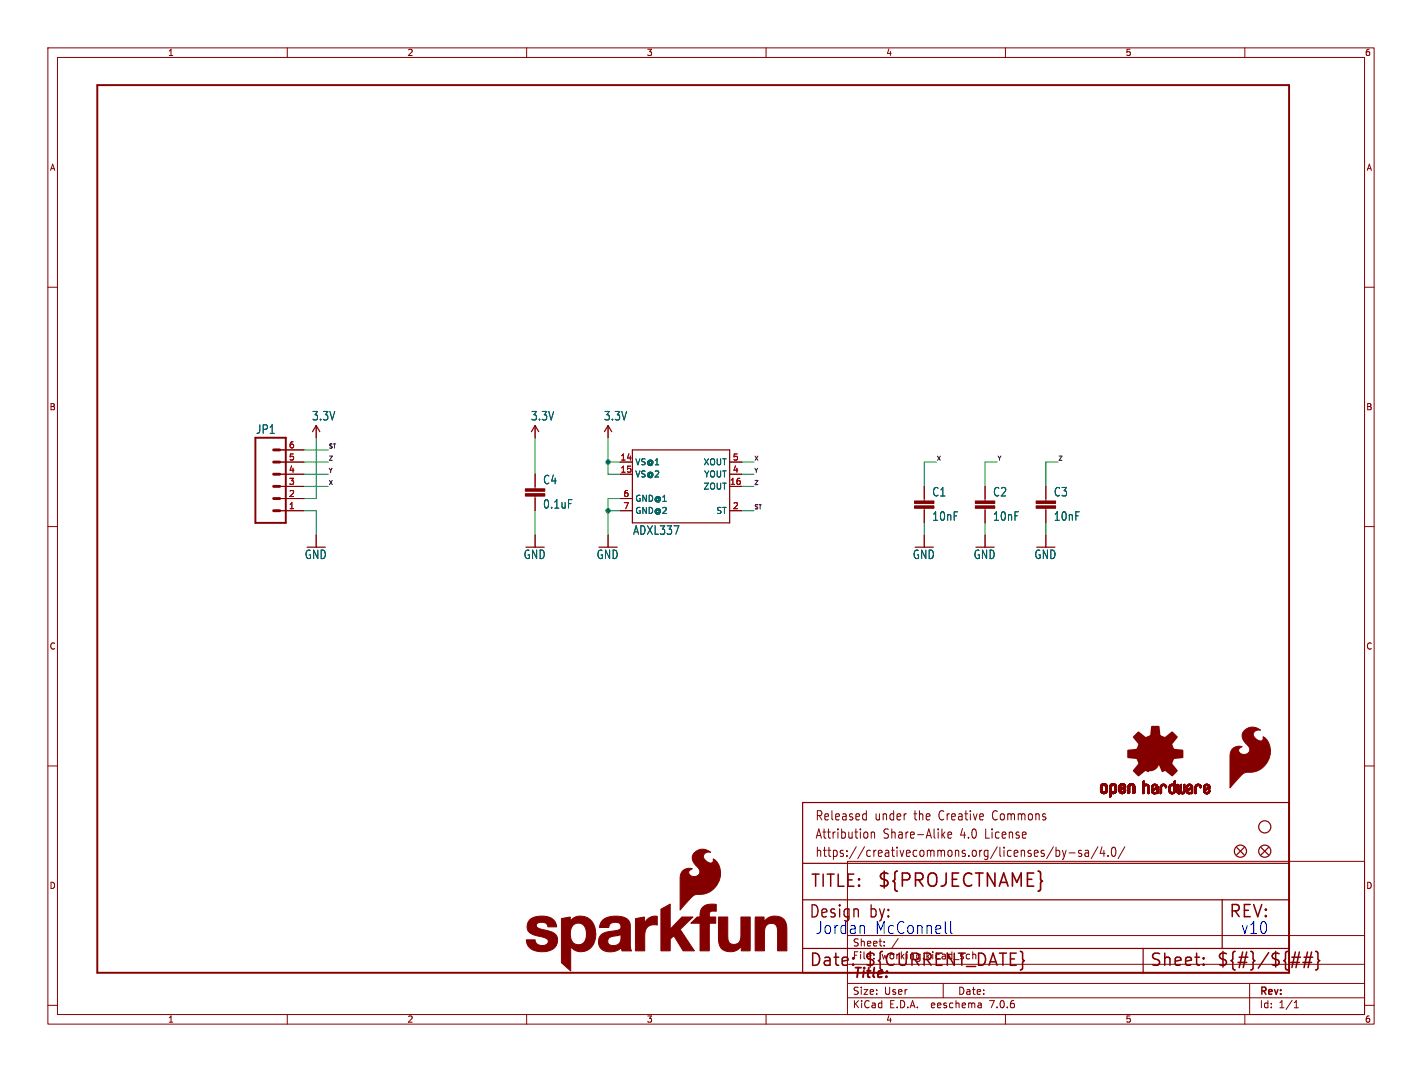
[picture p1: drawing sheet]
<svg xmlns="http://www.w3.org/2000/svg" width="297mm" height="224mm" viewBox="0 0 297 224" stroke-linecap="round" stroke-linejoin="round" font-family="sans-serif">
<defs><g id="words">
<text font-size="3.8" fill="#840000" x="183.1" y="185.7">${PROJECTNAME}</text>
<g font-size="3.5" fill="#840000">
<text x="169.2" y="185.7">TITLE:</text>
<text x="168.9" y="192.1">Design</text>
<text x="256.5" y="192.1">REV:</text>
<text x="168.9" y="202.2">Date:</text>
<text x="180.3" y="202.2">${CURRENT_DATE}</text>
<text x="240" y="202.2">Sheet:</text>
<text x="254" y="202.2">${#}/${##}</text>
</g>
<g font-size="3.5" fill="#0000c2">
<text x="170.2" y="195.3">Jordan</text>
<text x="181.6" y="192.1">by:</text>
<text x="182.6" y="195.3">McConnell</text>
<text x="259.1" y="195.3">v10</text>
</g>
<text font-size="2.8" fill="#840000" x="178" y="204.8">Title:</text>
<g font-size="2.7" fill="#840000">
<text x="170.2" y="171.7">Released</text>
<text x="182.7" y="171.7">under</text>
<text x="191.1" y="171.7">the</text>
<text x="196.5" y="171.7">Creative</text>
<text x="208" y="171.7">Commons</text>
<text x="170.2" y="175.5">Attribution</text>
<text x="170.2" y="179.3">https://creativecommons.org/licenses/by-sa/4.0/</text>
<text x="184.5" y="175.5">Share-Alike</text>
<text x="200.8" y="175.5">4.0</text>
<text x="206.2" y="175.5">License</text>
</g>
<g font-size="2.5" fill="#006464">
<text x="65.1" y="88">3.3V</text>
<text x="110.8" y="88">3.3V</text>
<text x="126" y="88">3.3V</text>
<text x="53.4" y="90.8">JP1</text>
<text x="113.3" y="101.4">C4</text>
<text x="113.3" y="106.4">0.1uF</text>
<text x="194.6" y="103.9">C1</text>
<text x="207.3" y="103.9">C2</text>
<text x="220" y="103.9">C3</text>
<text x="132.1" y="111.9">ADXL337</text>
<text x="194.6" y="109">10nF</text>
<text x="207.3" y="109">10nF</text>
<text x="220" y="109">10nF</text>
<text x="63.6" y="117">GND</text>
<text x="109.3" y="117">GND</text>
<text x="124.5" y="117">GND</text>
<text x="190.6" y="117">GND</text>
<text x="203.3" y="117">GND</text>
<text x="216" y="117">GND</text>
</g>
<g font-size="2.1" fill="#840000">
<text x="178" y="197.9">Sheet:</text>
<text x="178" y="200.6">File:</text>
<text x="184.1" y="200.6">working.kicad_sch</text>
<text x="178" y="208">Size:</text>
<text x="184.7" y="208">User</text>
<text x="200" y="208">Date:</text>
<text x="263" y="208.2">Rev:</text>
<text x="178" y="210.8">KiCad</text>
<text x="185.7" y="210.8">E.D.A.</text>
<text x="194.6" y="210.8">eeschema</text>
<text x="207" y="210.8">7.0.6</text>
<text x="263" y="210.8">Id:</text>
<text x="267.1" y="210.8">1/1</text>
</g>
<g font-size="1.8" fill="#840000">
<text x="35" y="11.9">1</text>
<text x="85" y="11.9">2</text>
<text x="135" y="11.9">3</text>
<text x="185" y="11.9">4</text>
<text x="235" y="11.9">5</text>
<text x="285" y="11.9">6</text>
<text x="10.3" y="35.9">A</text>
<text x="285.3" y="35.9">A</text>
<text x="10.3" y="85.9">B</text>
<text x="285.3" y="85.9">B</text>
<text x="10.3" y="135.9">C</text>
<text x="285.3" y="135.9">C</text>
<text x="10.3" y="185.9">D</text>
<text x="285.3" y="185.9">D</text>
<text x="35" y="213.8">1</text>
<text x="85" y="213.8">2</text>
<text x="135" y="213.8">3</text>
<text x="185" y="213.8">4</text>
<text x="235" y="213.8">5</text>
<text x="285" y="213.8">6</text>
</g>
<g font-size="1.8" fill="#a90000">
<text x="60.3" y="93.7">6</text>
<text x="60.3" y="101.3">3</text>
<text x="60.3" y="98.8">4</text>
<text x="60.3" y="96.3">5</text>
<text x="129.5" y="96.3">14</text>
<text x="129.5" y="98.8">15</text>
<text x="152.4" y="101.3">16</text>
<text x="153" y="98.8">4</text>
<text x="153" y="96.3">5</text>
<text x="60.3" y="106.4">1</text>
<text x="60.3" y="103.9">2</text>
<text x="130.1" y="103.9">6</text>
<text x="130.1" y="106.4">7</text>
<text x="153" y="106.4">2</text>
</g>
<g font-size="1.8" fill="#006464">
<text x="132.6" y="97.4">VS@1</text>
<text x="132.6" y="99.9">VS@2</text>
<text x="146.9" y="97.4">XOUT</text>
<text x="147" y="99.9">YOUT</text>
<text x="132.6" y="105">GND@1</text>
<text x="132.6" y="107.5">GND@2</text>
<text x="146.9" y="102.5">ZOUT</text>
<text x="149.5" y="107.5">ST</text>
</g>
<g font-size="1.2" fill="#0f0f0f">
<text x="68.6" y="93.7">ST</text>
<text x="68.6" y="96.3">Z</text>
<text x="68.6" y="98.8">Y</text>
<text x="68.6" y="101.4">X</text>
<text x="157.5" y="101.4">Z</text>
<text x="157.5" y="98.8">Y</text>
<text x="157.5" y="96.3">X</text>
<text x="195.6" y="96.3">X</text>
<text x="208.3" y="96.3">Y</text>
<text x="221" y="96.3">Z</text>
<text x="157.5" y="106.4">ST</text>
</g>
</g></defs>
<g fill="none" stroke="#840000" stroke-width=".21">
<path d="M10 10h277v203.9h-277zM12 12h273v199.9h-273zM60 10v2M110 10v2M160 10v2M210 10v2M260 10v2M10 60h2M285 60h2M58.4 99.1h5.1M58.4 96.5h5.1M58.4 94h5.1"/>
<path d="M66 88.9v2.5M111.8 88.9v2.5M111.8 99.1v3M127 88.9v2.5M129.5 99.1h2.6M129.5 96.5h2.6M152.4 99.1h2.5M152.4 96.5h2.5M10 110h2M58.4 106.7h5.1M58.4 104.1h5.1M58.4 101.6h5.1"/>
<path d="M66 111.8v2.5M111.8 103.6v3.1M111.8 111.8v2.5M127 111.8v2.5M129.5 106.7h2.6M129.5 104.1h2.6M152.4 106.7h2.5M152.4 101.6h2.5M193 101.6v3M193 106.2v3M193 111.8v2.5M205.7 101.6v3"/>
<path d="M205.7 106.2v3M205.7 111.8v2.5M218.4 101.6v3M218.4 106.2v3M218.4 111.8v2.5M285 110h2M10 160h2M285 160h2M177 179.9h108v32h-108zM180.5 170l.4 .1M180.9 169.3v2M180.9 171.2l-.4 .1"/>
<path d="M181.2 174v.9M182 173.8v1.3M182 174l.2-.2 .4 .1 .1 1.2M196.9 174.4l.5 .7M197.4 173.8l-.7 .7M198 174.4l.8-.1-.1-.4-.5-.1-.2 .3 .1 .9h.6M220 176.9l-1.4 2.5M220.6 177v1.9M220.6 177.7l.4-.1 .3 .4-.1 .8h-.6M221.9 177.6l.4 1.3M222.3 178.9l-.2 .5-.2 .1M222.7 177.6l-.4 1.3"/>
<path d="M223.3 178.2h1.2M225.9 177.7l-.4-.1-.2 .3v.3l.6 .1v.5h-.6M226.7 177.7h.6l.1 1.2M227.4 178.1l-.6 .1a.4 .4 0 0 0-.2 .3 .4 .4 0 0 0 .2 .4l.6-.1M229.3 176.9l-1.4 2.5M230.2 176.9l-.4 1.4h1M230.6 177.6v1.3M231.4 178.7v.2M232.4 177.1l.3-.1a1.34 1.34 0 0 1 0 1.9h-.2a1.44 1.44 0 0 1-.1-1.8zM234.9 176.9l-1.4 2.5M177 195.4h108M184.7 197.5v.1"/>
<path d="M184.7 196.7v.1M187.6 196l-1.3 2M10 210h2M60 211.9v2M110 211.9v2M160 211.9v2M177 208.4h108M177 205.4h108M177 201.4h108M197 205.4v3M204.9 209.6l.1 .9M205 210.4l-.2 .1"/>
<path d="M205 209.9h-.2M210 211.9v2M260 211.9v2M261 205.4v6.5M270.3 210.5h.9M270.3 209.4l.4-.4v1.5M285 210h2"/>
</g>
<path d="M20.3 17.8h248.9v185.4h-248.9zM53.3 91.4h6.4v17.8h-6.4z" fill="none" stroke="#840000" stroke-width=".41"/>
<path d="M57.1 99.1h1.3M57.1 96.5h1.3M57.1 94h1.3M57.1 106.7h1.3M57.1 104.1h1.3M57.1 101.6h1.3" fill="none" stroke="#840000" stroke-width=".61"/>
<g fill="#840000" stroke="#840000" stroke-width=".21">
<path d="M109.7 103.1h4.1v.5h-4.1z"/>
<path d="M109.7 102.1h4.1v.5h-4.1z"/>
<path d="M191 105.7h4.1v.5h-4.1z"/>
<path d="M191 104.6h4.1v.6h-4.1z"/>
<path d="M229.8 165.1h.4z"/>
<path d="M229.8 165l.4 .1z"/>
<path d="M229.8 165h.4z"/>
<path d="M229.8 164.9l.4 .1z"/>
<path d="M229.8 164.9h.4z"/>
<path d="M229.8 164.8l.4 .1z"/>
<path d="M229.8 164.8h.4z"/>
<path d="M229.8 164.7l.4 .1z"/>
<path d="M229.8 164.7h.4z"/>
<path d="M229.8 164.6l.4 .1z"/>
<path d="M229.8 164.6h.4z"/>
<path d="M229.8 164.5l.4 .1z"/>
<path d="M229.8 164.5h.4z"/>
<path d="M229.8 164.4l.4 .1z"/>
<path d="M229.8 164.4h.4z"/>
<path d="M229.8 164.3l.4 .1z"/>
<path d="M229.9 165.2h.4z"/>
<path d="M229.9 165.1l.3 .1z"/>
<path d="M229.9 165.1h.3z"/>
<path d="M229.9 164.3h.3z"/>
<path d="M229.9 164.3h.4z"/>
<path d="M229.9 165.3h.4z"/>
<path d="M229.9 165.2l.4 .1z"/>
<path d="M229.9 164.2l.4 .1z"/>
<path d="M229.9 164.2h.4z"/>
<path d="M229.9 165.3h.5z"/>
<path d="M229.9 164.1l.4 .1z"/>
<path d="M229.9 164.1h.5z"/>
<path d="M229.9 165.4h.5z"/>
<path d="M229.9 165.3l.5 .1z"/>
<path d="M229.9 165.4h.6z"/>
<path d="M229.9 164.1h.6z"/>
<path d="M229.9 165.4h1.3z"/>
<path d="M229.9 164l1.3 .1z"/>
<path d="M229.9 164h1.3z"/>
<path d="M230 165.5h1.2z"/>
<path d="M230 165.4l1.2 .1z"/>
<path d="M230 164h1.2z"/>
<path d="M230 163.9l1.1 .1z"/>
<path d="M230 165.5h1.1z"/>
<path d="M230 163.9h1.1z"/>
<path d="M230 165.5l1.1 .1z"/>
<path d="M230 165.6h1.1z"/>
<path d="M230.1 165.6h1z"/>
<path d="M230.1 163.9h1z"/>
<path d="M230.1 163.8l1 .1z"/>
<path d="M230.1 163.8h1z"/>
<path d="M230.1 165.6h.9z"/>
<path d="M230.1 163.8h.9z"/>
<path d="M230.1 165.6l.9 .1z"/>
<path d="M230.1 165.7h.9z"/>
<path d="M230.2 163.8h.8z"/>
<path d="M230.2 165.7h.8z"/>
<path d="M230.2 165.7h.7z"/>
<path d="M230.2 163.7l.7 .1z"/>
<path d="M230.2 163.7h.7z"/>
<path d="M230.3 165.7h.6z"/>
<path d="M230.3 163.7h.6z"/>
<path d="M230.3 165.7l.5 .1z"/>
<path d="M230.3 163.7h.5z"/>
<path d="M230.4 165.8h.4z"/>
<path d="M230.4 163.7h.4z"/>
<path d="M230.4 165.8h.3z"/>
<path d="M230.4 163.7h.3z"/>
<path d="M230.5 165.8h.2z"/>
<path d="M230.5 163.7h.2z"/>
<path d="M230.6 164.1h.6z"/>
<path d="M230.7 165.4h.5z"/>
<path d="M230.7 164.1h.5z"/>
<path d="M230.7 165.3l.5 .1z"/>
<path d="M230.8 165.3h.5z"/>
<path d="M230.8 164.1h.4z"/>
<path d="M230.8 164.1h.5z"/>
<path d="M230.8 164.1l.5 .1z"/>
<path d="M230.8 164.2h.5z"/>
<path d="M230.9 165.2l.4 .1z"/>
<path d="M230.9 164.2h.4z"/>
<path d="M230.9 165.2h.4z"/>
<path d="M230.9 164.3h.4z"/>
<path d="M230.9 164.2l.4 .1z"/>
<path d="M230.9 165.1l.4 .1z"/>
<path d="M230.9 165.1h.4z"/>
<path d="M230.9 165l.4 .1z"/>
<path d="M230.9 165h.4z"/>
<path d="M230.9 164.9l.4 .1z"/>
<path d="M230.9 164.9h.4z"/>
<path d="M230.9 164.8l.4 .1z"/>
<path d="M230.9 164.8h.4z"/>
<path d="M230.9 164.7l.4 .1z"/>
<path d="M230.9 164.7h.4z"/>
<path d="M230.9 164.6l.4 .1z"/>
<path d="M230.9 164.6h.4z"/>
<path d="M230.9 164.5l.4 .1z"/>
<path d="M230.9 164.5h.4z"/>
<path d="M230.9 164.4l.4 .1z"/>
<path d="M230.9 164.4h.4z"/>
<path d="M230.9 164.3l.4 .1z"/>
<path d="M231.8 166.4h.2z"/>
<path d="M231.8 166.4h.3z"/>
<path d="M231.8 166.3l.3 .1z"/>
<path d="M231.8 166.3h.3z"/>
<path d="M231.8 166.2l.3 .1z"/>
<path d="M231.8 166.2h.3z"/>
<path d="M231.8 166.1l.3 .1z"/>
<path d="M231.8 166.1h.3z"/>
<path d="M231.8 166l.3 .1z"/>
<path d="M231.8 166h.3z"/>
<path d="M231.8 165.9l.3 .1z"/>
<path d="M231.8 165.9h.3z"/>
<path d="M231.8 165.8l.3 .1z"/>
<path d="M231.8 165.8h.3z"/>
<path d="M231.8 165.8h.4z"/>
<path d="M231.8 165.7l.4 .1z"/>
<path d="M231.8 165.7h1z"/>
<path d="M231.8 165.7h1.1z"/>
<path d="M231.8 165.6l1.1 .1z"/>
<path d="M231.8 165.6h1.2z"/>
<path d="M231.8 165.5l1.3 .1z"/>
<path d="M231.8 165.5h1.3z"/>
<path d="M231.8 165.4l1.3 .1z"/>
<path d="M231.8 165.4h1.3z"/>
<path d="M231.8 165.4h.6z"/>
<path d="M231.8 165.4h.5z"/>
<path d="M231.8 165.3l.5 .1z"/>
<path d="M231.8 165.3h.5z"/>
<path d="M231.8 165.3h.4z"/>
<path d="M231.8 165.2l.4 .1z"/>
<path d="M231.8 165.2h.4z"/>
<path d="M231.8 165.2h.3z"/>
<path d="M231.8 165.1l.3 .1z"/>
<path d="M231.8 165.1h.3z"/>
<path d="M231.8 165l.3 .1z"/>
<path d="M231.8 165h.3z"/>
<path d="M231.8 164.9l.3 .1z"/>
<path d="M231.8 164.9h.3z"/>
<path d="M231.8 164.8l.3 .1z"/>
<path d="M231.8 164.8h.3z"/>
<path d="M231.8 164.7l.3 .1z"/>
<path d="M231.8 164.7h.3z"/>
<path d="M231.8 164.6l.3 .1z"/>
<path d="M231.8 164.6h.3z"/>
<path d="M231.8 164.5l.3 .1z"/>
<path d="M231.8 164.5h.3z"/>
<path d="M231.8 164.4l.3 .1z"/>
<path d="M231.8 164.4h.3z"/>
<path d="M231.8 164.3l.3 .1z"/>
<path d="M231.8 164.3h.3z"/>
<path d="M231.8 164.3h.4z"/>
<path d="M231.8 164.2l.4 .1z"/>
<path d="M231.8 166.5h.1z"/>
<path d="M231.8 166.4l.1 .1z"/>
<path d="M231.8 164.2h.4z"/>
<path d="M231.8 164.1l.5 .1z"/>
<path d="M231.8 164.1h.5z"/>
<path d="M231.8 164.1h.6z"/>
<path d="M231.8 164l1.3 .1z"/>
<path d="M231.8 164h1.3z"/>
<path d="M231.9 164h1.2z"/>
<path d="M231.9 163.9l1.2 .1z"/>
<path d="M231.9 163.9h1.2z"/>
<path d="M231.9 163.9h1.1z"/>
<path d="M232 163.9h1z"/>
<path d="M232 163.8l1 .1z"/>
<path d="M232 163.8h1z"/>
<path d="M232 163.8h.9z"/>
<path d="M232.1 163.8h.8z"/>
<path d="M232.1 163.7l.7 .1z"/>
<path d="M232.1 163.7h.7z"/>
<path d="M232.2 163.7h.6z"/>
<path d="M232.2 165.7l.5 .1z"/>
<path d="M232.2 163.7h.5z"/>
<path d="M232.3 165.8h.4z"/>
<path d="M232.3 163.7h.4z"/>
<path d="M232.3 163.7h.3z"/>
<path d="M232.4 165.8h.2z"/>
<path d="M232.4 163.7h.2z"/>
<path d="M232.5 164.1h.6z"/>
<path d="M232.6 165.4h.5z"/>
<path d="M232.6 165.4h.6z"/>
<path d="M232.6 164.1h.6z"/>
<path d="M232.7 165.3l.5 .1z"/>
<path d="M232.7 164.1h.5z"/>
<path d="M232.7 165.3h.5z"/>
<path d="M232.7 164.1l.5 .1z"/>
<path d="M232.7 164.2h.5z"/>
<path d="M232.8 165.3h.4z"/>
<path d="M232.8 165.2l.4 .1z"/>
<path d="M232.8 164.2h.4z"/>
<path d="M232.8 165.2h.4z"/>
<path d="M232.8 164.3h.4z"/>
<path d="M232.8 164.2l.4 .1z"/>
<path d="M232.8 165.1l.4 .1z"/>
<path d="M232.8 165.1h.4z"/>
<path d="M232.8 164.4h.4z"/>
<path d="M232.8 164.3l.4 .1z"/>
<path d="M232.8 165l.4 .1z"/>
<path d="M232.8 165h.4z"/>
<path d="M232.8 164.9l.4 .1z"/>
<path d="M232.8 164.9h.4z"/>
<path d="M232.8 164.8l.4 .1z"/>
<path d="M232.8 164.8h.4z"/>
<path d="M232.8 164.7l.4 .1z"/>
<path d="M232.8 164.7h.4z"/>
<path d="M232.8 164.6l.4 .1z"/>
<path d="M232.8 164.6h.4z"/>
<path d="M232.8 164.5l.4 .1z"/>
<path d="M232.8 164.5h.4z"/>
<path d="M232.8 164.4l.4 .1z"/>
<path d="M233.7 165.2h.4z"/>
<path d="M233.7 165.1l.4 .1z"/>
<path d="M233.7 165.1h.4z"/>
<path d="M233.7 165l.4 .1z"/>
<path d="M233.7 165h.5z"/>
<path d="M233.7 165h.6z"/>
<path d="M233.7 164.9l.7 .1z"/>
<path d="M233.7 164.9h.7z"/>
<path d="M233.7 164.9h.8z"/>
<path d="M233.7 164.9h.9z"/>
<path d="M233.7 164.8l.9 .1z"/>
<path d="M233.7 164.8h.9z"/>
<path d="M233.7 164.8h1z"/>
<path d="M233.7 164.8h1.1z"/>
<path d="M233.7 164.7l1.1 .1z"/>
<path d="M233.7 164.7h1.1z"/>
<path d="M233.7 164.7h1.2z"/>
<path d="M233.7 164.7h1.3z"/>
<path d="M233.7 164.6l1.3 .1z"/>
<path d="M233.7 164.6h1.3z"/>
<path d="M233.7 164.6h1.4z"/>
<path d="M233.7 164.6h.4z"/>
<path d="M233.7 164.6h.3z"/>
<path d="M233.7 164.5l.3 .1z"/>
<path d="M233.7 164.5h.3z"/>
<path d="M233.7 164.4l.3 .1z"/>
<path d="M233.7 164.4h.3z"/>
<path d="M233.7 164.4h.4z"/>
<path d="M233.7 164.3l.4 .1z"/>
<path d="M233.7 164.3h.4z"/>
<path d="M233.7 164.2l.4 .1z"/>
<path d="M233.7 165.3h.5z"/>
<path d="M233.7 165.3h.4z"/>
<path d="M233.7 165.2l.4 .1z"/>
<path d="M233.7 164.2h.4z"/>
<path d="M233.7 164.2h.5z"/>
<path d="M233.7 164.1l.5 .1z"/>
<path d="M233.7 164.1h.5z"/>
<path d="M233.7 165.3l.5 .1z"/>
<path d="M233.7 165.4h.6z"/>
<path d="M233.7 164.1h.6z"/>
<path d="M233.7 165.4h1.3z"/>
<path d="M233.8 165.4h1.2z"/>
<path d="M233.8 164l1.2 .1z"/>
<path d="M233.8 164h1.2z"/>
<path d="M233.8 165.5h1.2z"/>
<path d="M233.8 165.4l1.2 .1z"/>
<path d="M233.8 165.5h1.1z"/>
<path d="M233.8 163.9l1.2 .1z"/>
<path d="M233.8 165.5l1.1 .1z"/>
<path d="M233.8 163.9h1.2z"/>
<path d="M233.9 165.6h1z"/>
<path d="M233.9 163.9h1z"/>
<path d="M233.9 163.8l1 .1z"/>
<path d="M233.9 163.8h1z"/>
<path d="M233.9 165.6l.9 .1z"/>
<path d="M234 163.8h.9z"/>
<path d="M234 165.7h.8z"/>
<path d="M234 163.8h.8z"/>
<path d="M234 163.7l.8 .1z"/>
<path d="M234 163.7h.7z"/>
<path d="M234.1 165.7h.6z"/>
<path d="M234.1 163.7h.6z"/>
<path d="M234.1 165.7l.6 .1z"/>
<path d="M234.1 164.6h1z"/>
<path d="M234.2 164.6h.9z"/>
<path d="M234.2 163.7h.4z"/>
<path d="M234.2 165.8h.4z"/>
<path d="M234.2 165.8h.3z"/>
<path d="M234.3 165.8h.2z"/>
<path d="M234.3 164.6h.8z"/>
<path d="M234.3 163.7h.2z"/>
<path d="M234.3 164.5l.8 .1z"/>
<path d="M234.3 164.5h.8z"/>
<path d="M234.4 164.5h.7z"/>
<path d="M234.5 164.5h.6z"/>
<path d="M234.5 164.1h.5z"/>
<path d="M234.5 165.4h.5z"/>
<path d="M234.5 164.1h.6z"/>
<path d="M234.5 164.4l.6 .1z"/>
<path d="M234.5 164.4h.6z"/>
<path d="M234.6 165.3l.5 .1z"/>
<path d="M234.6 164.4h.5z"/>
<path d="M234.6 164.1h.5z"/>
<path d="M234.6 165.3h.5z"/>
<path d="M234.6 164.1l.5 .1z"/>
<path d="M234.6 164.2h.5z"/>
<path d="M234.7 165.3h.4z"/>
<path d="M234.7 164.2h.4z"/>
<path d="M234.7 164.4h.4z"/>
<path d="M234.7 165.2l.4 .1z"/>
<path d="M234.7 165.2h.4z"/>
<path d="M234.7 164.3l.4 .1z"/>
<path d="M234.7 164.3h.4z"/>
<path d="M234.7 164.2l.4 .1z"/>
<path d="M234.7 165.1l.4 .1z"/>
<path d="M234.7 165.1h.4z"/>
<path d="M234.8 165.1h.3z"/>
<path d="M234.8 165l.3 .1z"/>
<path d="M234.8 165h.3z"/>
<path d="M234.9 164.9l.2 .1z"/>
<path d="M234.9 164.9h.2z"/>
<path d="M235.6 165.7h.2z"/>
<path d="M235.6 165.7h.3z"/>
<path d="M235.6 165.6l.3 .1z"/>
<path d="M235.6 165.6h.3z"/>
<path d="M235.6 165.6h.4z"/>
<path d="M235.6 165.5l.4 .1z"/>
<path d="M235.6 165.5h.4z"/>
<path d="M235.6 165.4l.4 .1z"/>
<path d="M235.6 165.4h.4z"/>
<path d="M235.6 165.3l.4 .1z"/>
<path d="M235.6 165.3h.4z"/>
<path d="M235.6 165.2l.4 .1z"/>
<path d="M235.6 165.2h.4z"/>
<path d="M235.6 165.1l.4 .1z"/>
<path d="M235.6 165.1h.4z"/>
<path d="M235.6 165l.4 .1z"/>
<path d="M235.6 165h.4z"/>
<path d="M235.6 164.9l.4 .1z"/>
<path d="M235.6 164.9h.4z"/>
<path d="M235.6 164.8l.4 .1z"/>
<path d="M235.6 164.8h.4z"/>
<path d="M235.6 164.7l.4 .1z"/>
<path d="M235.6 164.7h.4z"/>
<path d="M235.6 164.6l.4 .1z"/>
<path d="M235.6 164.6h.4z"/>
<path d="M235.6 164.5l.4 .1z"/>
<path d="M235.6 164.5h.4z"/>
<path d="M235.6 164.4l.4 .1z"/>
<path d="M235.6 164.4h.4z"/>
<path d="M235.6 164.3l.4 .1z"/>
<path d="M235.6 164.3h.4z"/>
<path d="M235.6 164.2l.4 .1z"/>
<path d="M235.6 165.7l.1 .1z"/>
<path d="M235.6 164.2h.4z"/>
<path d="M235.6 164.2h.5z"/>
<path d="M235.6 164.1l.5 .1z"/>
<path d="M235.6 164.1h.5z"/>
<path d="M235.6 164.1h.6z"/>
<path d="M235.7 164.1h.6z"/>
<path d="M235.7 164l1.3 .1z"/>
<path d="M235.7 164h1.3z"/>
<path d="M235.7 164h1.2z"/>
<path d="M235.7 163.9l1.2 .1z"/>
<path d="M235.7 163.9h1.2z"/>
<path d="M235.8 163.9h1.1z"/>
<path d="M235.8 163.9h1z"/>
<path d="M235.8 163.8l1 .1z"/>
<path d="M235.8 163.8h1z"/>
<path d="M235.9 163.8h.8z"/>
<path d="M235.9 163.7l.8 .1z"/>
<path d="M236 163.7h.6z"/>
<path d="M236.1 163.7h.4z"/>
<path d="M236.2 163.7h.3z"/>
<path d="M236.2 163.7h.2z"/>
<path d="M236.4 164.1h.6z"/>
<path d="M236.5 164.1h.5z"/>
<path d="M236.5 164.1l.5 .1z"/>
<path d="M236.6 164.2h.4z"/>
<path d="M236.6 164.2l.4 .1z"/>
<path d="M236.6 164.3h.4z"/>
<path d="M236.6 165.7h.3z"/>
<path d="M236.6 165.7h.4z"/>
<path d="M236.6 165.6l.4 .1z"/>
<path d="M236.6 165.6h.4z"/>
<path d="M236.6 165.6h.5z"/>
<path d="M236.6 165.5l.5 .1z"/>
<path d="M236.6 165.5h.5z"/>
<path d="M236.6 165.4l.5 .1z"/>
<path d="M236.6 165.4h.5z"/>
<path d="M236.6 165.3l.5 .1z"/>
<path d="M236.6 165.3h.5z"/>
<path d="M236.6 165.2l.5 .1z"/>
<path d="M236.6 165.2h.5z"/>
<path d="M236.6 165.1l.5 .1z"/>
<path d="M236.6 165.1h.5z"/>
<path d="M236.6 165l.5 .1z"/>
<path d="M236.6 165h.5z"/>
<path d="M236.6 164.9l.5 .1z"/>
<path d="M236.6 164.9h.5z"/>
<path d="M236.6 164.8l.5 .1z"/>
<path d="M236.6 164.8h.5z"/>
<path d="M236.6 164.7l.5 .1z"/>
<path d="M236.6 164.7h.5z"/>
<path d="M236.6 164.6l.5 .1z"/>
<path d="M236.6 164.6h.5z"/>
<path d="M236.6 164.5l.5 .1z"/>
<path d="M236.6 164.5h.5z"/>
<path d="M236.6 164.4l.5 .1z"/>
<path d="M236.6 164.4h.5z"/>
<path d="M236.6 164.3l.5 .1z"/>
<path d="M236.6 164.3h.5z"/>
<path d="M236.7 165.7h.2z"/>
<path d="M236.7 165.7l.1 .1z"/>
<path d="M238.7 165.8h.1z"/>
<path d="M238.7 165.7l.2 .1z"/>
<path d="M238.7 163.3h.3z"/>
<path d="M238.7 165.7h.2z"/>
<path d="M238.7 165.7h.3z"/>
<path d="M238.7 165.6l.3 .1z"/>
<path d="M238.7 165.6h.3z"/>
<path d="M238.7 165.5l.3 .1z"/>
<path d="M238.7 165.5h.3z"/>
<path d="M238.7 165.4l.3 .1z"/>
<path d="M238.7 165.4h.3z"/>
<path d="M238.7 165.3l.3 .1z"/>
<path d="M238.7 165.3h.3z"/>
<path d="M238.7 165.2l.3 .1z"/>
<path d="M238.7 165.2h.3z"/>
<path d="M238.7 165.1l.3 .1z"/>
<path d="M238.7 165.1h.3z"/>
<path d="M238.7 165l.3 .1z"/>
<path d="M238.7 165h.3z"/>
<path d="M238.7 164.9l.3 .1z"/>
<path d="M238.7 164.9h.3z"/>
<path d="M238.7 164.8l.3 .1z"/>
<path d="M238.7 164.8h.3z"/>
<path d="M238.7 164.7l.3 .1z"/>
<path d="M238.7 164.7h.3z"/>
<path d="M238.7 164.6l.3 .1z"/>
<path d="M238.7 164.6h.3z"/>
<path d="M238.7 164.5l.3 .1z"/>
<path d="M238.7 164.5h.3z"/>
<path d="M238.7 164.4l.3 .1z"/>
<path d="M238.7 164.4h.3z"/>
<path d="M238.7 164.3l.3 .1z"/>
<path d="M238.7 164.3h.3z"/>
<path d="M238.7 164.3h.4z"/>
<path d="M238.7 164.2l.4 .1z"/>
<path d="M238.7 164.2h.4z"/>
<path d="M238.7 164.2h.5z"/>
<path d="M238.7 164.1l.5 .1z"/>
<path d="M238.7 164.1h.5z"/>
<path d="M238.7 164.1h.6z"/>
<path d="M238.7 164.1h1.2z"/>
<path d="M238.7 164l1.2 .1z"/>
<path d="M238.7 164h1.2z"/>
<path d="M238.7 164h1.1z"/>
<path d="M238.7 163.9l1.1 .1z"/>
<path d="M238.7 163.9h1.1z"/>
<path d="M238.7 163.9h1z"/>
<path d="M238.7 163.9h.3z"/>
<path d="M238.7 163.8l.3 .1z"/>
<path d="M238.7 163.8h.3z"/>
<path d="M238.7 163.7l.3 .1z"/>
<path d="M238.7 163.7h.3z"/>
<path d="M238.7 163.6l.3 .1z"/>
<path d="M238.7 163.6h.3z"/>
<path d="M238.7 163.5l.3 .1z"/>
<path d="M238.7 163.5h.3z"/>
<path d="M238.7 163.4l.3 .1z"/>
<path d="M238.7 163.4h.3z"/>
<path d="M238.7 163.3l.3 .1z"/>
<path d="M238.7 163.2l.3 .1z"/>
<path d="M238.7 163.2h.3z"/>
<path d="M238.8 163.2h.2z"/>
<path d="M238.8 163.1l.2 .1z"/>
<path d="M239.1 163.9h.6z"/>
<path d="M239.1 163.8l.6 .1z"/>
<path d="M239.1 163.8h.5z"/>
<path d="M239.2 163.8h.4z"/>
<path d="M239.4 164.1h.5z"/>
<path d="M239.5 164.1h.4z"/>
<path d="M239.6 164.1h.4z"/>
<path d="M239.6 164.1l.4 .1z"/>
<path d="M239.6 164.2h.4z"/>
<path d="M239.7 164.2h.3z"/>
<path d="M239.7 164.3h.3z"/>
<path d="M239.7 164.2l.3 .1z"/>
<path d="M239.8 164.4h.2z"/>
<path d="M239.8 164.3l.2 .1z"/>
<path d="M239.8 164.5h.2z"/>
<path d="M239.8 164.4l.2 .1z"/>
<path d="M239.8 165.8h.1z"/>
<path d="M239.8 165.7l.2 .1z"/>
<path d="M239.8 165.7h.2z"/>
<path d="M239.8 165.6l.2 .1z"/>
<path d="M239.8 165.6h.2z"/>
<path d="M239.8 165.5l.2 .1z"/>
<path d="M239.8 165.5h.2z"/>
<path d="M239.8 165.4l.2 .1z"/>
<path d="M239.8 165.4h.2z"/>
<path d="M239.8 165.3l.2 .1z"/>
<path d="M239.8 165.3h.2z"/>
<path d="M239.8 165.2l.2 .1z"/>
<path d="M239.8 165.2h.2z"/>
<path d="M239.8 165.1l.2 .1z"/>
<path d="M239.8 165.1h.2z"/>
<path d="M239.8 165l.2 .1z"/>
<path d="M239.8 165h.2z"/>
<path d="M239.8 164.9l.2 .1z"/>
<path d="M239.8 164.9h.2z"/>
<path d="M239.8 164.8l.2 .1z"/>
<path d="M239.8 164.8h.2z"/>
<path d="M239.8 164.7l.2 .1z"/>
<path d="M239.8 164.7h.2z"/>
<path d="M239.8 164.6l.2 .1z"/>
<path d="M239.8 164.6h.2z"/>
<path d="M239.8 164.5l.2 .1z"/>
<path d="M240.5 165.4h.3z"/>
<path d="M240.5 165.3l.3 .1z"/>
<path d="M240.5 165.3h.3z"/>
<path d="M240.5 165.2l.3 .1z"/>
<path d="M240.5 165.2h.3z"/>
<path d="M240.5 164.6h.2z"/>
<path d="M240.5 164.5l.2 .1z"/>
<path d="M240.5 164.5h.2z"/>
<path d="M240.5 164.5h.3z"/>
<path d="M240.5 164.4l.3 .1z"/>
<path d="M240.5 164.4h.3z"/>
<path d="M240.5 165.4h.4z"/>
<path d="M240.5 165.1l.4 .1z"/>
<path d="M240.5 165.1h.4z"/>
<path d="M240.5 164.6h.1z"/>
<path d="M240.5 165.5h.4z"/>
<path d="M240.5 165.4l.4 .1z"/>
<path d="M240.5 164.3l.3 .1z"/>
<path d="M240.5 164.3h.3z"/>
<path d="M240.5 165.5h.5z"/>
<path d="M240.5 165.1h.5z"/>
<path d="M240.5 165l.5 .1z"/>
<path d="M240.5 165h.6z"/>
<path d="M240.5 164.3h.4z"/>
<path d="M240.5 164.2l.4 .1z"/>
<path d="M240.5 164.2h.4z"/>
<path d="M240.6 165.5l.8 .1z"/>
<path d="M240.6 165.5h.4z"/>
<path d="M240.6 165h.5z"/>
<path d="M240.6 164.2h.3z"/>
<path d="M240.6 165.6h.8z"/>
<path d="M240.6 164.2h.4z"/>
<path d="M240.6 165h.6z"/>
<path d="M240.6 164.1l.4 .1z"/>
<path d="M240.6 164.9l.7 .1z"/>
<path d="M240.6 164.1h.4z"/>
<path d="M240.6 164.1h.5z"/>
<path d="M240.6 164.9h.7z"/>
<path d="M240.6 164.1h.6z"/>
<path d="M240.6 165.6l.8 .1z"/>
<path d="M240.6 164.1h1.1z"/>
<path d="M240.7 165.7h.7z"/>
<path d="M240.7 164.9h.6z"/>
<path d="M240.7 164.1h1z"/>
<path d="M240.7 164.9h.7z"/>
<path d="M240.7 164l1 .1z"/>
<path d="M240.7 164h1z"/>
<path d="M240.7 164.9h.8z"/>
<path d="M240.7 164h.9z"/>
<path d="M240.7 164.8l.8 .1z"/>
<path d="M240.8 164h.8z"/>
<path d="M240.8 165.7h.6z"/>
<path d="M240.8 163.9l.8 .1z"/>
<path d="M240.8 164.8h1.1z"/>
<path d="M240.8 163.9h.8z"/>
<path d="M240.8 165.7l.6 .1z"/>
<path d="M240.8 165.8h.6z"/>
<path d="M240.8 163.9h.7z"/>
<path d="M240.9 164.8h1z"/>
<path d="M240.9 165.8h.5z"/>
<path d="M240.9 163.9h.6z"/>
<path d="M240.9 165.8h.4z"/>
<path d="M240.9 163.8l.6 .1z"/>
<path d="M240.9 163.8h.5z"/>
<path d="M241 164.8h.9z"/>
<path d="M241 163.8h.4z"/>
<path d="M241 164.7l.9 .1z"/>
<path d="M241 164.7h.9z"/>
<path d="M241.1 164.7h.8z"/>
<path d="M241.1 165.5h.2z"/>
<path d="M241.1 163.8h.2z"/>
<path d="M241.2 165.5h.1z"/>
<path d="M241.2 164.7h.7z"/>
<path d="M241.2 164.6l.7 .1z"/>
<path d="M241.2 164.1h.6z"/>
<path d="M241.2 164.6h.7z"/>
<path d="M241.3 164.1h.5z"/>
<path d="M241.3 164.6h.6z"/>
<path d="M241.4 164.1h.4z"/>
<path d="M241.4 164.6h.5z"/>
<path d="M241.4 164.1l.4 .1z"/>
<path d="M241.4 164.2h.4z"/>
<path d="M241.5 164.2h.3z"/>
<path d="M241.5 164.5l.4 .1z"/>
<path d="M241.5 164.5h.4z"/>
<path d="M241.5 164.2l.3 .1z"/>
<path d="M241.5 164.3h.3z"/>
<path d="M241.5 164.8l.4 .1z"/>
<path d="M241.5 164.3h.4z"/>
<path d="M241.5 164.9h.4z"/>
<path d="M241.6 164.9h.3z"/>
<path d="M241.6 164.5h.3z"/>
<path d="M241.6 164.4h.3z"/>
<path d="M241.6 164.3l.3 .1z"/>
<path d="M241.6 165.8h.1z"/>
<path d="M241.6 165.7l.2 .1z"/>
<path d="M241.6 165.7h.2z"/>
<path d="M241.6 165.7h.3z"/>
<path d="M241.6 165.6l.3 .1z"/>
<path d="M241.6 165.6h.3z"/>
<path d="M241.6 165.5l.3 .1z"/>
<path d="M241.6 165.5h.3z"/>
<path d="M241.6 165.4l.3 .1z"/>
<path d="M241.6 165.4h.3z"/>
<path d="M241.6 165.3l.3 .1z"/>
<path d="M241.6 165.3h.3z"/>
<path d="M241.6 165.2l.3 .1z"/>
<path d="M241.6 165.2h.3z"/>
<path d="M241.6 165.1l.3 .1z"/>
<path d="M241.6 165.1h.3z"/>
<path d="M241.6 165l.3 .1z"/>
<path d="M241.6 165h.3z"/>
<path d="M241.6 164.9l.3 .1z"/>
<path d="M241.6 164.4l.3 .1z"/>
<path d="M242.3 165.8h.1z"/>
<path d="M242.3 165.8h.2z"/>
<path d="M242.3 165.7l.2 .1z"/>
<path d="M242.3 165.7h.2z"/>
<path d="M242.3 165.7h.3z"/>
<path d="M242.3 165.6l.3 .1z"/>
<path d="M242.3 165.6h.3z"/>
<path d="M242.3 165.5l.3 .1z"/>
<path d="M242.3 165.5h.3z"/>
<path d="M242.3 165.4l.3 .1z"/>
<path d="M242.3 165.4h.3z"/>
<path d="M242.3 165.3l.3 .1z"/>
<path d="M242.3 165.3h.3z"/>
<path d="M242.3 165.2l.3 .1z"/>
<path d="M242.3 165.2h.3z"/>
<path d="M242.3 165.1l.3 .1z"/>
<path d="M242.3 165.1h.3z"/>
<path d="M242.3 165l.3 .1z"/>
<path d="M242.3 165h.3z"/>
<path d="M242.3 164.9l.3 .1z"/>
<path d="M242.3 164.9h.3z"/>
<path d="M242.3 164.8l.3 .1z"/>
<path d="M242.3 164.8h.3z"/>
<path d="M242.3 164.7l.3 .1z"/>
<path d="M242.3 164.7h.3z"/>
<path d="M242.3 164.6l.3 .1z"/>
<path d="M242.3 164.6h.3z"/>
<path d="M242.3 164.5l.3 .1z"/>
<path d="M242.3 164.5h.3z"/>
<path d="M242.3 164.4l.3 .1z"/>
<path d="M242.3 164.4h.3z"/>
<path d="M242.3 164.3l.3 .1z"/>
<path d="M242.3 164.3h.3z"/>
<path d="M242.3 164.3h.4z"/>
<path d="M242.4 164.2l.3 .1z"/>
<path d="M242.4 164.2h.3z"/>
<path d="M242.4 164.2h.4z"/>
<path d="M242.4 164.1l.4 .1z"/>
<path d="M242.4 164.1h.4z"/>
<path d="M242.4 164.1h.5z"/>
<path d="M242.4 164.1h.6z"/>
<path d="M242.4 164.1h1.2z"/>
<path d="M242.5 164.1h1z"/>
<path d="M242.5 164l1 .1z"/>
<path d="M242.5 164h1z"/>
<path d="M242.6 164h.8z"/>
<path d="M242.6 163.9l.8 .1z"/>
<path d="M242.6 163.9h.8z"/>
<path d="M242.7 163.9h.7z"/>
<path d="M242.7 163.9h.6z"/>
<path d="M242.7 163.8l.6 .1z"/>
<path d="M242.7 163.8h.6z"/>
<path d="M242.8 163.8h.4z"/>
<path d="M242.9 163.8h.1z"/>
<path d="M243 164.1h.6z"/>
<path d="M243.1 164.1h.5z"/>
<path d="M243.2 164.1h.4z"/>
<path d="M243.2 164.1l.4 .1z"/>
<path d="M243.2 164.2h.4z"/>
<path d="M243.3 164.2h.3z"/>
<path d="M243.3 164.2l.4 .1z"/>
<path d="M243.3 164.3h.4z"/>
<path d="M243.4 164.3h.3z"/>
<path d="M243.4 164.3l.3 .1z"/>
<path d="M243.4 164.4h.3z"/>
<path d="M243.4 164.5h.2z"/>
<path d="M243.4 164.5h.3z"/>
<path d="M243.4 164.4l.3 .1z"/>
<path d="M243.4 164.5l.1 .1z"/>
<path d="M244.1 165.1h.3z"/>
<path d="M244.1 165l.3 .1z"/>
<path d="M244.1 165h.3z"/>
<path d="M244.1 164.9l.3 .1z"/>
<path d="M244.1 164.9h.3z"/>
<path d="M244.1 164.8l.3 .1z"/>
<path d="M244.1 164.8h.3z"/>
<path d="M244.1 164.7l.3 .1z"/>
<path d="M244.1 164.7h.3z"/>
<path d="M244.1 164.6l.3 .1z"/>
<path d="M244.1 164.6h.3z"/>
<path d="M244.1 164.5l.3 .1z"/>
<path d="M244.1 164.5h.3z"/>
<path d="M244.1 165.2h.3z"/>
<path d="M244.1 165.1l.3 .1z"/>
<path d="M244.1 164.4l.3 .1z"/>
<path d="M244.1 164.4h.3z"/>
<path d="M244.1 165.2l.3 .1z"/>
<path d="M244.2 165.3h.2z"/>
<path d="M244.2 164.4h.2z"/>
<path d="M244.2 164.3l.2 .1z"/>
<path d="M244.2 164.3h.2z"/>
<path d="M244.2 165.4h.3z"/>
<path d="M244.2 165.3l.3 .1z"/>
<path d="M244.2 165.3h.3z"/>
<path d="M244.2 164.3h.3z"/>
<path d="M244.2 164.2l.3 .1z"/>
<path d="M244.2 164.2h.3z"/>
<path d="M244.2 165.4l.4 .1z"/>
<path d="M244.2 165.4h.4z"/>
<path d="M244.2 164.2h.4z"/>
<path d="M244.2 165.5h.4z"/>
<path d="M244.2 164.1l.4 .1z"/>
<path d="M244.2 165.5h.5z"/>
<path d="M244.2 164.1h.4z"/>
<path d="M244.2 164.1h.5z"/>
<path d="M244.3 165.5l1.1 .1z"/>
<path d="M244.3 165.5h.5z"/>
<path d="M244.3 164.1h.4z"/>
<path d="M244.3 165.6h1.1z"/>
<path d="M244.3 164.1h.5z"/>
<path d="M244.3 164.1h1.2z"/>
<path d="M244.3 165.6h1z"/>
<path d="M244.3 164l1.2 .1z"/>
<path d="M244.3 164h1.2z"/>
<path d="M244.3 165.6l1 .1z"/>
<path d="M244.4 165.7h.9z"/>
<path d="M244.4 164h1.1z"/>
<path d="M244.4 165.7h.8z"/>
<path d="M244.4 163.9l1.1 .1z"/>
<path d="M244.4 163.9h1.1z"/>
<path d="M244.5 165.7h.7z"/>
<path d="M244.5 163.9h1z"/>
<path d="M244.5 165.7l.7 .1z"/>
<path d="M244.5 163.9h.6z"/>
<path d="M244.5 165.8h.6z"/>
<path d="M244.5 163.8l.6 .1z"/>
<path d="M244.6 165.8h.5z"/>
<path d="M244.6 163.8h.5z"/>
<path d="M244.6 165.8h.4z"/>
<path d="M244.6 163.8h.4z"/>
<path d="M244.7 163.8h.2z"/>
<path d="M244.8 164.1h.7z"/>
<path d="M244.9 165.5h.5z"/>
<path d="M244.9 164.1h.6z"/>
<path d="M245 164.1h.5z"/>
<path d="M245 165.5h.4z"/>
<path d="M245 164.1l.5 .1z"/>
<path d="M245 165.4l.4 .1z"/>
<path d="M245 164.2h.5z"/>
<path d="M245.1 164.2h.4z"/>
<path d="M245.1 165.4h.3z"/>
<path d="M245.1 164.2l.4 .1z"/>
<path d="M245.1 165.4h.4z"/>
<path d="M245.1 164.3h.4z"/>
<path d="M245.1 165.3l.4 .1z"/>
<path d="M245.2 165.3h.3z"/>
<path d="M245.2 164.3h.3z"/>
<path d="M245.2 163.9h.3z"/>
<path d="M245.2 163.8l.3 .1z"/>
<path d="M245.2 165.2l.3 .1z"/>
<path d="M245.2 165.2h.3z"/>
<path d="M245.2 165.1h.3z"/>
<path d="M245.2 165l.3 .1z"/>
<path d="M245.2 165h.3z"/>
<path d="M245.2 164.9l.3 .1z"/>
<path d="M245.2 164.9h.3z"/>
<path d="M245.2 164.8h.3z"/>
<path d="M245.2 164.7l.3 .1z"/>
<path d="M245.2 164.7h.3z"/>
<path d="M245.2 164.6h.3z"/>
<path d="M245.2 164.5h.3z"/>
<path d="M245.2 164.4l.3 .1z"/>
<path d="M245.2 164.4h.3z"/>
<path d="M245.2 164.3l.3 .1z"/>
<path d="M245.2 163.8h.3z"/>
<path d="M245.2 163.7l.3 .1z"/>
<path d="M245.2 163.7h.3z"/>
<path d="M245.2 163.6l.3 .1z"/>
<path d="M245.2 163.6h.3z"/>
<path d="M245.2 163.5h.3z"/>
<path d="M245.2 163.4h.3z"/>
<path d="M245.2 163.3h.3z"/>
<path d="M245.2 165.1l.3 .1z"/>
<path d="M245.2 164.8l.3 .1z"/>
<path d="M245.2 164.6l.3 .1z"/>
<path d="M245.2 164.5l.3 .1z"/>
<path d="M245.2 163.5l.3 .1z"/>
<path d="M245.2 163.4l.3 .1z"/>
<path d="M245.2 163.3l.3 .1z"/>
<path d="M245.2 163.2l.3 .1z"/>
<path d="M245.2 163.2h.3z"/>
<path d="M245.3 163.2h.2z"/>
<path d="M245.4 163.1l.1 .1z"/>
<path d="M245.8 165.3h.3z"/>
<path d="M245.8 165.2l.3 .1z"/>
<path d="M245.8 165.2h.3z"/>
<path d="M245.8 165.1l.3 .1z"/>
<path d="M245.8 165.1h.3z"/>
<path d="M245.8 165l.3 .1z"/>
<path d="M245.8 165h.3z"/>
<path d="M245.8 164.9l.3 .1z"/>
<path d="M245.8 164.9h.3z"/>
<path d="M245.8 164.8l.3 .1z"/>
<path d="M245.8 164.8h.3z"/>
<path d="M245.8 164.7l.3 .1z"/>
<path d="M245.8 164.7h.3z"/>
<path d="M245.8 164.6l.3 .1z"/>
<path d="M245.8 164.6h.3z"/>
<path d="M245.8 164.5l.3 .1z"/>
<path d="M245.8 164.5h.3z"/>
<path d="M245.8 164.4l.3 .1z"/>
<path d="M245.8 164.4h.3z"/>
<path d="M245.8 164.3l.3 .1z"/>
<path d="M245.8 164.3h.3z"/>
<path d="M245.8 164.2l.3 .1z"/>
<path d="M245.8 164.2h.3z"/>
<path d="M245.8 164.1l.3 .1z"/>
<path d="M245.8 164.1h.3z"/>
<path d="M245.8 164l.3 .1z"/>
<path d="M245.8 164h.3z"/>
<path d="M245.8 165.5h.3z"/>
<path d="M245.8 165.4l.3 .1z"/>
<path d="M245.8 165.4h.3z"/>
<path d="M245.8 165.3l.3 .1z"/>
<path d="M245.8 163.9l.3 .1z"/>
<path d="M245.8 163.9h.3z"/>
<path d="M245.8 165.5h.4z"/>
<path d="M245.8 165.5h1.6z"/>
<path d="M245.8 165.6h1.6z"/>
<path d="M245.8 165.5l1.6 .1z"/>
<path d="M245.9 165.6h1.5z"/>
<path d="M245.9 163.9h.2z"/>
<path d="M245.9 165.6l1.5 .1z"/>
<path d="M245.9 165.7h1.5z"/>
<path d="M245.9 165.7h1.4z"/>
<path d="M245.9 163.8l.2 .1z"/>
<path d="M246 165.7h1.3z"/>
<path d="M246 165.7h.6z"/>
<path d="M246 165.7l.5 .1z"/>
<path d="M246 165.8h.5z"/>
<path d="M246.1 165.8h.4z"/>
<path d="M246.1 165.8h.3z"/>
<path d="M246.3 165.5h.6z"/>
<path d="M246.4 165.5h.5z"/>
<path d="M246.4 165.5h.4z"/>
<path d="M246.4 165.4l.4 .1z"/>
<path d="M246.4 165.4h.4z"/>
<path d="M246.5 165.4h.3z"/>
<path d="M246.5 165.3l.3 .1z"/>
<path d="M246.5 165.3h.3z"/>
<path d="M246.5 165.2h.3z"/>
<path d="M246.5 165.1l.3 .1z"/>
<path d="M246.5 165.1h.3z"/>
<path d="M246.5 165h.3z"/>
<path d="M246.5 164.9l.3 .1z"/>
<path d="M246.5 164.9h.3z"/>
<path d="M246.5 165.2l.3 .1z"/>
<path d="M246.5 165l.3 .1z"/>
<path d="M246.5 164.8l.3 .1z"/>
<path d="M246.5 164.8h.3z"/>
<path d="M246.5 164.7l.3 .1z"/>
<path d="M246.5 164.7h.3z"/>
<path d="M246.5 164.6l.3 .1z"/>
<path d="M246.5 164.6h.3z"/>
<path d="M246.5 164.5l.3 .1z"/>
<path d="M246.5 164.5h.3z"/>
<path d="M246.5 164.4l.3 .1z"/>
<path d="M246.5 164.4h.3z"/>
<path d="M246.5 164.3l.3 .1z"/>
<path d="M246.5 164.3h.3z"/>
<path d="M246.5 164.2l.3 .1z"/>
<path d="M246.5 164.2h.3z"/>
<path d="M246.5 164.1l.3 .1z"/>
<path d="M246.5 164.1h.3z"/>
<path d="M246.5 164l.3 .1z"/>
<path d="M246.5 164h.3z"/>
<path d="M246.5 163.9l.3 .1z"/>
<path d="M246.5 163.9h.3z"/>
<path d="M246.6 163.9h.2z"/>
<path d="M246.6 165.7h.7z"/>
<path d="M246.6 163.8l.2 .1z"/>
<path d="M246.7 163.8h.1z"/>
<path d="M246.7 165.7l.5 .1z"/>
<path d="M246.7 165.8h.5z"/>
<path d="M246.8 165.8h.4z"/>
<path d="M246.8 165.8h.3z"/>
<path d="M247 165.5h.4z"/>
<path d="M247.1 165.5h.4z"/>
<path d="M247.1 165.4l.4 .1z"/>
<path d="M247.1 165.4h.4z"/>
<path d="M247.2 165.4h.3z"/>
<path d="M247.2 165.3l.3 .1z"/>
<path d="M247.2 165.3h.3z"/>
<path d="M247.2 165.2l.3 .1z"/>
<path d="M247.2 165.2h.3z"/>
<path d="M247.2 165.1l.3 .1z"/>
<path d="M247.2 165.1h.3z"/>
<path d="M247.2 165l.3 .1z"/>
<path d="M247.2 165h.3z"/>
<path d="M247.2 164.9l.3 .1z"/>
<path d="M247.2 164.9h.3z"/>
<path d="M247.2 164.8l.3 .1z"/>
<path d="M247.2 164.8h.3z"/>
<path d="M247.2 164.7l.3 .1z"/>
<path d="M247.2 164.7h.3z"/>
<path d="M247.2 164.6l.3 .1z"/>
<path d="M247.2 164.6h.3z"/>
<path d="M247.2 164.5l.3 .1z"/>
<path d="M247.2 164.5h.3z"/>
<path d="M247.2 164.4l.3 .1z"/>
<path d="M247.2 164.4h.3z"/>
<path d="M247.2 164.3l.3 .1z"/>
<path d="M247.2 164.3h.3z"/>
<path d="M247.2 164.2l.3 .1z"/>
<path d="M247.2 164.2h.3z"/>
<path d="M247.2 164.1l.3 .1z"/>
<path d="M247.2 164.1h.3z"/>
<path d="M247.2 164l.3 .1z"/>
<path d="M247.2 164h.3z"/>
<path d="M247.2 163.9l.3 .1z"/>
<path d="M247.2 163.9h.3z"/>
<path d="M247.3 163.9h.2z"/>
<path d="M247.3 163.8l.2 .1z"/>
<path d="M247.7 165.4h.4z"/>
<path d="M247.7 165.3l.4 .1z"/>
<path d="M247.7 165.3h.4z"/>
<path d="M247.7 165.2l.4 .1z"/>
<path d="M247.7 165.2h.4z"/>
<path d="M247.8 165.4h.3z"/>
<path d="M247.8 165.2h.3z"/>
<path d="M247.8 165.1l.3 .1z"/>
<path d="M247.8 165.1h.3z"/>
<path d="M247.8 164.6h.1z"/>
<path d="M247.8 164.5l.1 .1z"/>
<path d="M247.8 164.5h.2z"/>
<path d="M247.8 164.4l.3 .1z"/>
<path d="M247.8 164.4h.3z"/>
<path d="M247.8 165.4l.3 .1z"/>
<path d="M247.8 165.1h.4z"/>
<path d="M247.8 164.3l.3 .1z"/>
<path d="M247.8 164.3h.3z"/>
<path d="M247.8 165.5h.3z"/>
<path d="M247.8 165.5h.4z"/>
<path d="M247.8 165.5h.8z"/>
<path d="M247.8 165.5h.5z"/>
<path d="M247.8 165l.5 .1z"/>
<path d="M247.8 165h.5z"/>
<path d="M247.8 164.2l.3 .1z"/>
<path d="M247.8 164.2h.3z"/>
<path d="M247.8 165.6h.8z"/>
<path d="M247.8 165.5l.8 .1z"/>
<path d="M247.8 164.2h.4z"/>
<path d="M247.8 165h.6z"/>
<path d="M247.8 165h.7z"/>
<path d="M247.8 164.1l.4 .1z"/>
<path d="M247.9 165.6h.7z"/>
<path d="M247.9 165h.6z"/>
<path d="M247.9 164.1h.4z"/>
<path d="M247.9 164.9l.6 .1z"/>
<path d="M247.9 164.9h.6z"/>
<path d="M247.9 164.1h.5z"/>
<path d="M247.9 165.6l.7 .1z"/>
<path d="M247.9 164.1h1.1z"/>
<path d="M247.9 165.7h.7z"/>
<path d="M247.9 164.9h.7z"/>
<path d="M247.9 164l1.1 .1z"/>
<path d="M247.9 164h1.1z"/>
<path d="M247.9 164h1z"/>
<path d="M248 165.7h.7z"/>
<path d="M248 164.9h.7z"/>
<path d="M248 164h.9z"/>
<path d="M248 164.8l.7 .1z"/>
<path d="M248 165.7h.6z"/>
<path d="M248 164.8h.8z"/>
<path d="M248 163.9l.9 .1z"/>
<path d="M248 163.9h.9z"/>
<path d="M248.1 165.7l.5 .1z"/>
<path d="M248.1 163.9h.7z"/>
<path d="M248.1 165.8h.5z"/>
<path d="M248.1 164.8h1z"/>
<path d="M248.1 163.9h.6z"/>
<path d="M248.2 164.8h.9z"/>
<path d="M248.2 163.9h.5z"/>
<path d="M248.2 165.8h.4z"/>
<path d="M248.2 163.8l.5 .1z"/>
<path d="M248.2 163.8h.5z"/>
<path d="M248.2 164.7l.9 .1z"/>
<path d="M248.3 163.8h.3z"/>
<path d="M248.3 164.7h.8z"/>
<path d="M248.4 164.7h.7z"/>
<path d="M248.4 165.5h.2z"/>
<path d="M248.5 164.6l.6 .1z"/>
<path d="M248.5 164.1h.5z"/>
<path d="M248.5 164.6h.6z"/>
<path d="M248.6 164.6h.5z"/>
<path d="M248.6 164.1h.4z"/>
<path d="M248.6 164.1l.4 .1z"/>
<path d="M248.7 164.2h.4z"/>
<path d="M248.7 164.6h.4z"/>
<path d="M248.7 164.5l.4 .1z"/>
<path d="M248.7 164.5h.4z"/>
<path d="M248.7 164.2l.4 .1z"/>
<path d="M248.8 164.5h.3z"/>
<path d="M248.8 164.3h.3z"/>
<path d="M248.8 164.8h.3z"/>
<path d="M248.8 164.8l.3 .1z"/>
<path d="M248.8 164.3l.3 .1z"/>
<path d="M248.8 164.9h.3z"/>
<path d="M248.8 164.4h.3z"/>
<path d="M248.8 165.8h.2z"/>
<path d="M248.8 165.7l.2 .1z"/>
<path d="M248.8 165.7h.3z"/>
<path d="M248.8 165.6l.3 .1z"/>
<path d="M248.8 165.6h.3z"/>
<path d="M248.8 165.5l.3 .1z"/>
<path d="M248.8 165.5h.3z"/>
<path d="M248.8 165.4l.3 .1z"/>
<path d="M248.8 165.4h.3z"/>
<path d="M248.8 165.3l.3 .1z"/>
<path d="M248.8 165.3h.3z"/>
<path d="M248.8 165.2l.3 .1z"/>
<path d="M248.8 165.2h.3z"/>
<path d="M248.8 165.1l.3 .1z"/>
<path d="M248.8 165.1h.3z"/>
<path d="M248.8 165l.3 .1z"/>
<path d="M248.8 165h.3z"/>
<path d="M248.8 164.9l.3 .1z"/>
<path d="M248.8 164.4l.3 .1z"/>
<path d="M249.6 165.8h.1z"/>
<path d="M249.6 165.7l.2 .1z"/>
<path d="M249.6 165.7h.2z"/>
<path d="M249.6 165.6l.2 .1z"/>
<path d="M249.6 165.6h.2z"/>
<path d="M249.6 165.5l.2 .1z"/>
<path d="M249.6 165.5h.2z"/>
<path d="M249.6 165.4l.2 .1z"/>
<path d="M249.6 165.4h.2z"/>
<path d="M249.6 165.3l.2 .1z"/>
<path d="M249.6 165.3h.2z"/>
<path d="M249.6 165.2l.2 .1z"/>
<path d="M249.6 165.2h.2z"/>
<path d="M249.6 165.1l.2 .1z"/>
<path d="M249.6 165.1h.2z"/>
<path d="M249.6 165l.2 .1z"/>
<path d="M249.6 165h.2z"/>
<path d="M249.6 164.9l.2 .1z"/>
<path d="M249.6 164.9h.2z"/>
<path d="M249.6 164.8l.2 .1z"/>
<path d="M249.6 164.8h.2z"/>
<path d="M249.6 164.7l.2 .1z"/>
<path d="M249.6 164.7h.2z"/>
<path d="M249.6 164.6l.2 .1z"/>
<path d="M249.6 164.6h.2z"/>
<path d="M249.6 164.5l.2 .1z"/>
<path d="M249.6 164.5h.2z"/>
<path d="M249.6 164.4l.2 .1z"/>
<path d="M249.6 164.4h.2z"/>
<path d="M249.6 164.4h.3z"/>
<path d="M249.6 164.3l.3 .1z"/>
<path d="M249.6 164.3h.3z"/>
<path d="M249.6 164.2l.3 .1z"/>
<path d="M249.6 164.2h.3z"/>
<path d="M249.6 164.2h.4z"/>
<path d="M249.7 164.2h.3z"/>
<path d="M249.7 164.1l.3 .1z"/>
<path d="M249.7 164.1h.4z"/>
<path d="M249.7 164.1h.5z"/>
<path d="M249.7 164.1h1.1z"/>
<path d="M249.7 164l1.1 .1z"/>
<path d="M249.7 164h1.1z"/>
<path d="M249.8 164h1z"/>
<path d="M249.8 164h.9z"/>
<path d="M249.8 163.9l.9 .1z"/>
<path d="M249.8 163.9h.9z"/>
<path d="M249.9 163.9h.8z"/>
<path d="M249.9 163.9h.7z"/>
<path d="M249.9 163.9h.6z"/>
<path d="M250 163.8l.5 .1z"/>
<path d="M250 163.8h.5z"/>
<path d="M250.1 163.8h.3z"/>
<path d="M250.2 163.8h.1z"/>
<path d="M250.3 164.1h.5z"/>
<path d="M250.4 164.1h.4z"/>
<path d="M250.5 164.1l.3 .1z"/>
<path d="M250.5 164.2h.4z"/>
<path d="M250.6 164.2h.3z"/>
<path d="M250.6 164.2l.3 .1z"/>
<path d="M250.6 164.3h.3z"/>
<path d="M250.6 164.4h.3z"/>
<path d="M250.6 164.3l.3 .1z"/>
<path d="M250.6 164.5h.2z"/>
<path d="M250.6 164.5h.3z"/>
<path d="M250.6 164.4l.3 .1z"/>
<path d="M250.7 164.5l.1 .1z"/>
<path d="M251.4 165.3h.3z"/>
<path d="M251.4 165.2l.3 .1z"/>
<path d="M251.4 165.2h.3z"/>
<path d="M251.4 165.1l.3 .1z"/>
<path d="M251.4 165.1h.3z"/>
<path d="M251.4 165.1h.4z"/>
<path d="M251.4 165l.5 .1z"/>
<path d="M251.4 165h.5z"/>
<path d="M251.4 165h.6z"/>
<path d="M251.4 165h.7z"/>
<path d="M251.4 164.9l.7 .1z"/>
<path d="M251.4 164.9h.7z"/>
<path d="M251.4 164.9h.8z"/>
<path d="M251.4 164.9h.9z"/>
<path d="M251.4 164.8l.9 .1z"/>
<path d="M251.4 164.8h.9z"/>
<path d="M251.4 164.8h1z"/>
<path d="M251.4 164.8h1.1z"/>
<path d="M251.4 164.8h.3z"/>
<path d="M251.4 164.7l.3 .1z"/>
<path d="M251.4 164.7h.3z"/>
<path d="M251.4 164.6l.3 .1z"/>
<path d="M251.4 164.6h.3z"/>
<path d="M251.4 164.5l.3 .1z"/>
<path d="M251.4 164.5h.3z"/>
<path d="M251.4 164.4l.3 .1z"/>
<path d="M251.4 164.4h.3z"/>
<path d="M251.4 164.3l.3 .1z"/>
<path d="M251.4 164.3h.3z"/>
<path d="M251.4 165.4h.3z"/>
<path d="M251.4 165.3l.3 .1z"/>
<path d="M251.4 165.4h.4z"/>
<path d="M251.4 164.2l.3 .1z"/>
<path d="M251.4 164.2h.4z"/>
<path d="M251.5 165.5h.3z"/>
<path d="M251.5 165.4l.3 .1z"/>
<path d="M251.5 165.4h.3z"/>
<path d="M251.5 164.2h.3z"/>
<path d="M251.5 165.5h.4z"/>
<path d="M251.5 164.1l.4 .1z"/>
<path d="M251.5 164.1h.4z"/>
<path d="M251.5 165.5h.5z"/>
<path d="M251.5 164.1h.5z"/>
<path d="M251.5 165.5l1.1 .1z"/>
<path d="M251.5 165.6h1.1z"/>
<path d="M251.5 164.1h1.1z"/>
<path d="M251.5 164l1.1 .1z"/>
<path d="M251.6 165.6h.9z"/>
<path d="M251.6 165.6h1z"/>
<path d="M251.6 164h1z"/>
<path d="M251.6 164h.9z"/>
<path d="M251.6 165.6l.9 .1z"/>
<path d="M251.6 165.7h.9z"/>
<path d="M251.6 163.9l.9 .1z"/>
<path d="M251.6 163.9h.9z"/>
<path d="M251.7 165.7h.8z"/>
<path d="M251.7 163.9h.8z"/>
<path d="M251.7 165.7h.7z"/>
<path d="M251.7 163.9h.7z"/>
<path d="M251.7 165.7l.7 .1z"/>
<path d="M251.8 165.8h.6z"/>
<path d="M251.8 164.8h.7z"/>
<path d="M251.8 163.9h.5z"/>
<path d="M251.8 165.8h.5z"/>
<path d="M251.8 163.8l.5 .1z"/>
<path d="M251.8 163.8h.5z"/>
<path d="M251.8 164.7l.7 .1z"/>
<path d="M251.9 164.7h.7z"/>
<path d="M251.9 165.8h.4z"/>
<path d="M251.9 163.8h.3z"/>
<path d="M251.9 164.7h.8z"/>
<path d="M252 164.7h.7z"/>
<path d="M252 163.8h.1z"/>
<path d="M252 164.6l.7 .1z"/>
<path d="M252.1 164.6h.6z"/>
<path d="M252.1 164.1h.5z"/>
<path d="M252.1 165.5h.5z"/>
<path d="M252.2 164.6h.5z"/>
<path d="M252.2 164.1h.4z"/>
<path d="M252.2 165.5h.4z"/>
<path d="M252.3 165.5h.3z"/>
<path d="M252.3 164.5l.4 .1z"/>
<path d="M252.3 164.1l.4 .1z"/>
<path d="M252.3 164.5h.4z"/>
<path d="M252.3 164.2h.4z"/>
<path d="M252.3 165.4l.4 .1z"/>
<path d="M252.3 165.4h.4z"/>
<path d="M252.4 164.5h.3z"/>
<path d="M252.4 164.2h.3z"/>
<path d="M252.4 165.4h.3z"/>
<path d="M252.4 164.3h.3z"/>
<path d="M252.4 164.2l.3 .1z"/>
<path d="M252.4 165.3l.3 .1z"/>
<path d="M252.4 165.3h.3z"/>
<path d="M252.4 164.4h.3z"/>
<path d="M252.4 164.3l.3 .1z"/>
<path d="M252.4 165.2l.3 .1z"/>
<path d="M252.4 164.4l.3 .1z"/>
<path d="M252.5 165.2h.2z"/>
<path d="M252.5 164.4h.2z"/>
<path d="M252.5 165.1l.2 .1z"/>
<path d="M252.5 165.1h.2z"/>
<path d="M252.6 165.1h.1z"/>
<path d="M252.6 165l.1 .1z"/>
<path d="M259.8 152.7a2.45 2.45 0 0 1 3.5-.2 1.05 1.05 0 0 0-1.5 .6 1.05 1.05 0 0 0 .7 1.4 .75 .75 0 0 0 1.3-.2v-.4a3.8 3.8 0 0 1 .8 5.5 4.3 4.3 0 0 1-4.3 1.9 7.7 7.7 0 0 0-2.7 2.5l-.7 .8v-6.4a1.93 1.93 0 0 1 2.6-2.2 .81 .81 0 0 0-.8 .9 .81 .81 0 0 0 .9 .7 1.09 1.09 0 0 0 1.3-.6 1.09 1.09 0 0 0-.4-1.4 2.08 2.08 0 0 1-.7-2.9z"/>
<path d="M216.4 105.7h4.1v.5h-4.1z"/>
<path d="M216.4 104.6h4.1v.6h-4.1z"/>
<path d="M203.7 105.7h4.1v.5h-4.1z"/>
<path d="M203.7 104.6h4.1v.6h-4.1z"/>
<path d="M122.5 195.1l1.9 .1-.4 1.9-1.7-.8z"/>
<path d="M138 189.9l2-1v5.2l2.4-2.5h2.3l-2.6 2.5 2.9 4.5h-2.3l-2-3.1-.7 .7v2.4h-2z"/>
<path d="M127.4 194.6l1.2-.2 .3 1-1.1 .3z"/>
<path d="M132.7 191.9l1.9-.3v1.3a2.34 2.34 0 0 1 2.7-1.5v1.8a2.13 2.13 0 0 0-2.6 2.6v2.8h-2z"/>
<path d="M150.1 191.6h1.9v2a7.9 7.9 0 0 0 .3 3.3 1.43 1.43 0 0 0 1.6 .3 1.43 1.43 0 0 0 .8-1.5l.1-4.1h1.9v7h-1.2a.52 .52 0 0 1-.6-.1 .52 .52 0 0 1-.1-.6v-.3a2.68 2.68 0 0 1-4.5 0l-.2-1.1z"/>
<path d="M157.7 191.6h1.2a.52 .52 0 0 1 .7 0 .52 .52 0 0 1 0 .7v.2a2.68 2.68 0 0 1 4.5 .1l.2 1v5h-1.9v-2a7.9 7.9 0 0 0-.3-3.3 1.42 1.42 0 0 0-1.6-.3 1.42 1.42 0 0 0-.8 1.4v4.2h-2z"/>
<path d="M117.3 191.9l1.8-.3v.8a2.88 2.88 0 0 1 3-1 2.88 2.88 0 0 1 2.1 2.3l.2 1.5-1.9-.1a1.87 1.87 0 0 0-2.1-2.2 2.39 2.39 0 0 0-1.2 3 1.6 1.6 0 0 0 1.4 1.4 1.6 1.6 0 0 0 1.7-1l1.7 .8a2.81 2.81 0 0 1-4.8 .6v5.1l-1.9-1.7z"/>
<path d="M110.7 192.1a4.4 4.4 0 0 1 4.9 0l.6 .9 .1 .6h-1.9a1.39 1.39 0 0 0-2.3-.5 .88 .88 0 0 0 1 1 6.3 6.3 0 0 1 3 1.1 2.23 2.23 0 0 1-1.7 3.5 4 4 0 0 1-4.2-1.2l-.3-1.2h1.9a1.51 1.51 0 0 0 1.2 1.2 1.51 1.51 0 0 0 1.5-.7 .85 .85 0 0 0-.9-1 7.5 7.5 0 0 1-3.1-1.1 1.96 1.96 0 0 1 .2-2.6z"/>
<path d="M146.8 189.5a4.3 4.3 0 0 1 2.8-.6l-.1 1.4a.95 .95 0 0 0-1.3 .9v.4h1.3v1.3h-1.3v5.7h-2v-5.7h-1.9l.8-.9a.99 .99 0 0 1 1.1-.4v-.3a2.67 2.67 0 0 1 .6-1.8z"/>
<path d="M145 178.2a2.45 2.45 0 0 1 3.4-.2 1.05 1.05 0 0 0-1.4 .6 1.05 1.05 0 0 0 .7 1.4 .71 .71 0 0 0 .8 .3 .71 .71 0 0 0 .5-.8v-.1a3.8 3.8 0 0 1 .7 5.5 4.3 4.3 0 0 1-4.2 1.9 5.5 5.5 0 0 0-2.5 2.2l-.9 1.1v-6.4a1.94 1.94 0 0 1 2.5-2.2 .82 .82 0 0 0-.8 .9 .82 .82 0 0 0 1 .7 1.1 1.1 0 0 0 1.3-.6 1.1 1.1 0 0 0-.4-1.4 2.08 2.08 0 0 1-.7-2.9z"/>
<path d="M125.9 192.2a4.8 4.8 0 0 1 5.3 0 5.3 5.3 0 0 1 .4 3v2.3l.3 1.1h-1.4a.56 .56 0 0 1-.6-.1 .56 .56 0 0 1-.1-.5 3.3 3.3 0 0 1-4.4 0 2.19 2.19 0 0 1-.1-2.4 2.19 2.19 0 0 1 2.1-1l.4 1.1a.96 .96 0 0 0-.9 1.1 .96 .96 0 0 0 1.2 .7 1.68 1.68 0 0 0 1.6-2v-.3l-.8 .2-.3-1a.91 .91 0 0 0 1.1-1 .91 .91 0 0 0-1.3-.7 1.09 1.09 0 0 0-1.2 1h-2l.2-.8z"/>
</g>
<g fill="none" stroke="#840000" stroke-width=".25">
<path d="M65.3 90.2l.7-1.3 .8 1.3M111 90.2l.8-1.3 .7 1.3M126.2 90.2l.8-1.3 .8 1.3M132.1 94h20.3v15.2h-20.3zM167.6 167.6h101.6v35.6h-101.6zM258.3 177l1.5 1.6M259.8 177l-1.5 1.6M263.4 177l1.5 1.6M264.9 177l-1.5 1.6M167.6 198.1h101.6M167.6 180.3h101.6M167.6 188h101.6"/>
<path d="M238.8 198.1v5.1M255.3 188v10.1"/>
<circle cx="259.1" cy="177.8" r="1.27"/>
<circle cx="264.2" cy="177.8" r="1.27"/>
<circle cx="264.2" cy="172.7" r="1.27"/>
</g>
<g fill="none" stroke="#840000" stroke-width=".32">
<path d="M269.8 199.9h1.8M271.4 198.9l-.7 3.2M272.4 199.9h1.8M273.1 198.9l-.7 3.2M273.9 198.9l-.7 3.2M274.8 198.7l.3 .2 .2 .2v1.2l.3 .4-.3 .3v1.2l-.2 .3-.3 .1M178.2 201.4l.1 .1-.1 .1M251.4 201.4l.1 .1-.1 .1M251.4 201.4l-.1 .1 .1 .1M251.4 200.1v.2M251.4 201.4v.2M251.4 200.1l.1 .1-.1 .1"/>
<path d="M251.4 200.1l-.1 .1 .1 .1M269.6 201h1.8M272.1 201h1.8"/>
</g>
<path d="M237.8 153l1.4 1.1h.3l.9-.4 .2-1.9h1.4l.2 1.9 .3 .1 .9 .3 1.4-1.1 1 1-1.2 1.4 .5 1.2 1.9 .2v1.4l-1.9 .2-.4 .8-.1 .4 1.2 1.4-1 1-1.4-1.2-.6 .3-.8-2a1.79 1.79 0 0 1-2.8 1.5 1.79 1.79 0 0 1 .3-3.1l.7 .5 .3 .6 .1 .5-.8 2-.6-.3-1.4 1.2-1-1 1.2-1.4-.4-1-.1-.2-1.9-.2v-1.4l1.9-.2 .1-.3 .4-.9-1.2-1.4z" fill="#840000" stroke="#840000" stroke-width=".38"/>
<path d="M180.3 193.3l.3 .4v1.3M198.6 192.5v2.1l.3 .4" fill="none" stroke="#0000c2" stroke-width=".21"/>
<g fill="none" stroke="#009600" stroke-width=".21">
<path d="M63.5 99.1h5.1M63.5 96.5h5.1M63.5 94h5.1M66 91.4v12.7h-2.5M111.8 91.4v7.7M127 91.4v7.7h2.5M127 96.5h2.5M154.9 99.1h2.6M154.9 96.5h2.6M195.6 96.5h-2.6v5.1M208.3 96.5h-2.6v5.1M221 96.5h-2.6v5.1"/>
<path d="M63.5 106.7h2.5v5.1M63.5 101.6h5.1M111.8 106.7v5.1M127 106.7h2.5M129.5 104.1h-2.5v7.7M154.9 106.7h2.6M154.9 101.6h2.6M193 109.2v2.6M205.7 109.2v2.6M218.4 109.2v2.6"/>
</g>
<g fill="#009600" stroke="#009600" stroke-width=".21">
<circle cx="127" cy="106.7" r=".46"/>
<circle cx="127" cy="96.5" r=".46"/>
</g>
<use href="#words"/>
</svg>
